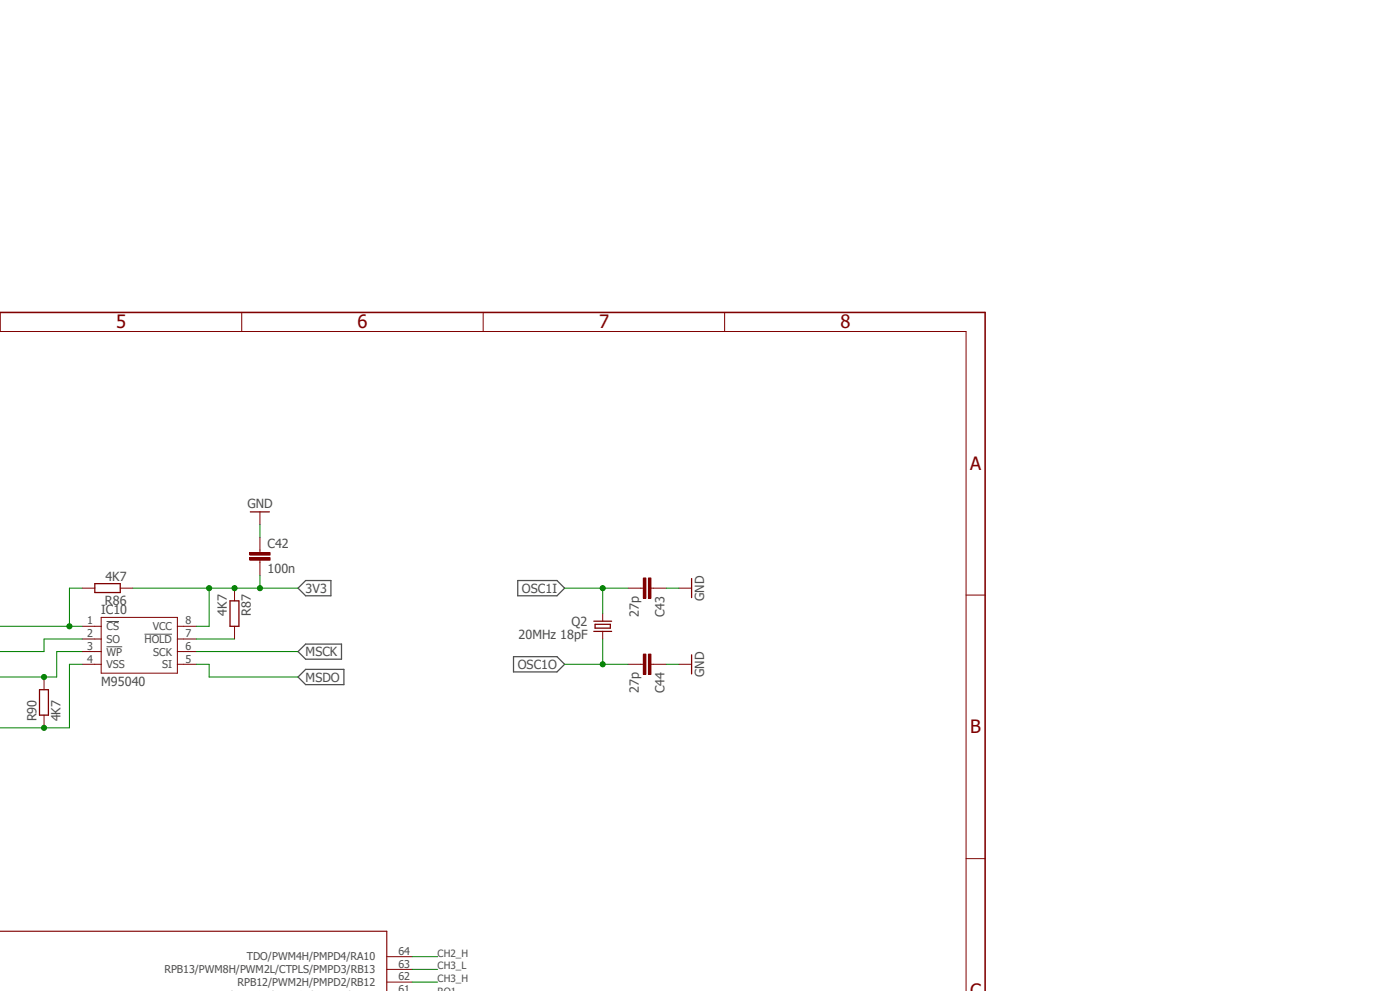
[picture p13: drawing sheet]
<svg xmlns="http://www.w3.org/2000/svg" width="420mm" height="297mm" viewBox="0 0 420 297" stroke-linecap="round" stroke-linejoin="round" font-family="sans-serif">
<defs><g id="words">
<g font-size="5.5" fill="#800000">
<text x="34.8" y="98.4">5</text>
<text x="107.3" y="98.4">6</text>
<text x="179.7" y="98.4">7</text>
<text x="252.1" y="98.4">8</text>
<text x="291" y="140.8">A</text>
<text x="291.1" y="219.8">B</text>
</g>
<g font-size="3.8" fill="#505050">
<text x="74.3" y="152.3">GND</text>
<text x="80.3" y="164.3">C42</text>
<text x="31.6" y="174">4K7</text>
<text x="80.3" y="171.9">100n</text>
<text x="91.7" y="177.6">3V3</text>
<text x="156.6" y="177.6">OSC1I</text>
<text x="30.4" y="183.9">IC10</text>
<text x="31.5" y="181.2">R86</text>
<text x="68.1" y="184.5" transform="rotate(-90 68.1 184.5)">4K7</text>
<text x="75.3" y="184.7" transform="rotate(-90 75.3 184.7)">R87</text>
<text x="191.7" y="184.8" transform="rotate(-90 191.7 184.8)">27p</text>
<text x="199.3" y="184.9" transform="rotate(-90 199.3 184.9)">C43</text>
<text x="211.3" y="180.1" transform="rotate(-90 211.3 180.1)">GND</text>
<text x="155.6" y="191.5">20MHz 18pF</text>
<text x="171.5" y="187.7">Q2</text>
<text x="91.7" y="196.6">MSCK</text>
<text x="155.3" y="200.4">OSC1O</text>
<text x="211.3" y="202.9" transform="rotate(-90 211.3 202.9)">GND</text>
<text x="30.4" y="205.6">M95040</text>
<text x="91.7" y="204.3">MSDO</text>
<text x="191.7" y="207.6" transform="rotate(-90 191.7 207.6)">27p</text>
<text x="199.3" y="207.8" transform="rotate(-90 199.3 207.8)">C44</text>
<text x="11" y="216.2" transform="rotate(-90 11 216.2)">R90</text>
<text x="18.2" y="216.2" transform="rotate(-90 18.2 216.2)">4K7</text>
</g>
<g font-size="3.2" fill="#505050">
<text x="26.2" y="187.2">1</text>
<text x="26.2" y="191">2</text>
<text x="32" y="188.8">CS</text>
<text x="45.8" y="188.8">VCC</text>
<text x="55.6" y="191">7</text>
<text x="55.6" y="187.2">8</text>
<text x="26.2" y="194.8">3</text>
<text x="32" y="192.7">SO</text>
<text x="32" y="196.5">WP</text>
<text x="43.3" y="192.7">HOLD</text>
<text x="46" y="196.5">SCK</text>
<text x="55.6" y="194.8">6</text>
<text x="26.2" y="198.6">4</text>
<text x="32" y="200.2">VSS</text>
<text x="48.6" y="200.3">SI</text>
<text x="55.6" y="198.6">5</text>
<text x="74" y="287.9">TDO/PWM4H/PMPD4/RA10</text>
<text x="119.5" y="286.2">64</text>
<text x="49.3" y="291.7">RPB13/PWM8H/PWM2L/CTPLS/PMPD3/RB13</text>
<text x="119.5" y="293.8">62</text>
<text x="119.5" y="290">63</text>
<text x="71.3" y="295.5">RPB12/PWM2H/PMPD2/RB12</text>
<text x="119.5" y="297.6">61</text>
</g>
<g font-size="3" fill="#505050">
<text x="131.3" y="286.7">CH2_H</text>
<text x="131.3" y="290.5">CH3_L</text>
<text x="131.3" y="294.3">CH3_H</text>
</g>
</g></defs>
<path d="M296.1 93.1l-296.2 203.9 .2 .1" fill="none" stroke="#fff" stroke-width=".3"/>
<path d="M32 186.3h3.7M32 193.8h4.7M43.3 190.1h8.3" fill="none" stroke="#505050" stroke-width=".3"/>
<path d="M91.7 174h7.6v4.6h-7.6l-2.3-2.3zM155.3 174h11.8l2.3 2.3-2.3 2.3h-11.8zM89.4 195.3l2.3-2.3h10.7v4.6h-10.7zM154.1 196.8h13l2.3 2.3-2.3 2.3h-13zM91.7 200.6h11.5v4.6h-11.5l-2.3-2.3z" fill="none" stroke="#505050" stroke-width=".38"/>
<path d="M0 279.1h116v18" fill="none" stroke="#800000" stroke-width=".34"/>
<path d="M180.8 183.9v2.3M180.8 189.2v2.3M192.2 199.1h.8M195.3 199.1h.7M116 294.3h7.7M116 290.5h7.7M116 286.7h7.7" fill="none" stroke="#800000" stroke-width=".3"/>
<path d="M178.1 186.2h5.4M178.1 189.2h5.4M178.5 187.1h4.6v1.2h-4.6z" fill="none" stroke="#800000" stroke-width=".38"/>
<path d="M193 196h.8v6.1h-.8z" fill-rule="evenodd" fill="#800000"/>
<path d="M193 196h.8v6.1h-.8z" fill="none" stroke="#800000" stroke-width=".3"/>
<path d="M194.5 196h.8v6.1h-.8z" fill-rule="evenodd" fill="#800000"/>
<path d="M192.2 176.3h.8M195.3 176.3h.7M188.4 199.1h3.8M194.5 196h.8v6.1h-.8zM196 199.1h3.9" fill="none" stroke="#800000" stroke-width=".3"/>
<path d="M193 173.2h.8v6.1h-.8z" fill-rule="evenodd" fill="#800000"/>
<path d="M193 173.2h.8v6.1h-.8z" fill="none" stroke="#800000" stroke-width=".3"/>
<path d="M194.5 173.2h.8v6.1h-.8z" fill-rule="evenodd" fill="#800000"/>
<g fill="none" stroke="#800000" stroke-width=".3">
<path d="M0 99.4h289.8v197.7M.1 93.6v5.8M72.5 93.6v5.8M144.9 93.6v5.8M217.4 93.6v5.8M78 153.4v3.8M24.6 176.3h3.8M36.1 176.3h3.8M70.4 176.3v3.8M78 164.8v.8M78 167.9v.8M188.4 176.3h3.8"/>
<path d="M194.5 173.2h.8v6.1h-.8zM196 176.3h3.9M203.7 176.3h3.8M289.8 178.4h5.7M24.6 199.1h5.8M24.6 187.7h5.8M24.6 191.5h5.8M24.6 195.3h5.8M30.4 185h22.8v16.8h-22.8zM53.2 199.1h5.7M53.2 187.7h5.7M53.2 191.5h5.7"/>
<path d="M53.2 195.3h5.7M70.4 187.7v3.8M203.7 199.1h3.8M13.2 202.9v3.8M13.2 214.3v3.8M289.8 257.3h5.7"/>
</g>
<path d="M75.1 153.4h5.7M28.4 174.9h7.7v2.7h-7.7zM207.5 173.4v5.7M69 180.1h2.7v7.6h-2.7zM207.5 196.3v5.7M11.9 206.7h2.6v7.6h-2.6z" fill="none" stroke="#800000" stroke-width=".38"/>
<path d="M-.1 93.6h295.6v203.5" fill="none" stroke="#800000" stroke-width=".47"/>
<path d="M74.9 167.1h6.1v.8h-6.1z" fill-rule="evenodd" fill="#800000"/>
<path d="M74.9 167.1h6.1v.8h-6.1z" fill="none" stroke="#800000" stroke-width=".3"/>
<path d="M74.9 165.6h6.1v.8h-6.1z" fill-rule="evenodd" fill="#800000"/>
<path d="M74.9 165.6h6.1v.8h-6.1zM78 161v3.8M78 168.7v3.8" fill="none" stroke="#800000" stroke-width=".3"/>
<path d="M78 172.5v3.8M89.4 176.3h-26.7v11.4h-3.8" fill="none" stroke="#008000" stroke-width=".3"/>
<circle cx="78" cy="176.3" r=".76" fill="#008000"/>
<g fill="none" stroke="#008000" stroke-width=".3">
<path d="M39.9 176.3h22.8"/>
<circle cx="78" cy="176.3" r=".76"/>
</g>
<circle cx="62.7" cy="176.3" r=".76" fill="#008000"/>
<circle cx="62.7" cy="176.3" r=".76" fill="none" stroke="#008000" stroke-width=".3"/>
<circle cx="70.4" cy="176.3" r=".76" fill="#008000"/>
<g fill="none" stroke="#008000" stroke-width=".3">
<path d="M199.9 176.3h3.8M24.6 199.1h-3.8v19h-20.9M199.9 199.1h3.8"/>
<circle cx="70.4" cy="176.3" r=".76"/>
</g>
<circle cx="13.2" cy="218.1" r=".76" fill="#008000"/>
<g fill="none" stroke="#008000" stroke-width=".3">
<path d="M78 157.2v3.8M169.4 176.3h19M180.8 176.3v7.6"/>
<circle cx="13.2" cy="218.1" r=".76"/>
</g>
<circle cx="180.8" cy="176.3" r=".76" fill="#008000"/>
<g fill="none" stroke="#008000" stroke-width=".3">
<path d="M169.4 199.1h19M180.8 191.5v7.6"/>
<circle cx="180.8" cy="176.3" r=".76"/>
</g>
<circle cx="180.8" cy="199.1" r=".76" fill="#008000"/>
<g fill="none" stroke="#008000" stroke-width=".3">
<path d="M24.6 195.3h-7.6v7.6h-17.1M58.9 191.5h11.5M123.7 286.7h7.6M123.7 290.5h7.6M123.7 294.3h7.6"/>
<circle cx="180.8" cy="199.1" r=".76"/>
</g>
<circle cx="13.2" cy="202.9" r=".76" fill="#008000"/>
<g fill="none" stroke="#008000" stroke-width=".3">
<path d="M24.6 176.3h-3.8v11.4M-.1 187.7h24.7M24.6 191.5h-11.4v3.8h-13.3M58.9 195.3h30.5M58.9 199.1h3.8v3.8h26.7"/>
<circle cx="13.2" cy="202.9" r=".76"/>
</g>
<circle cx="20.8" cy="187.7" r=".76" fill="#008000"/>
<circle cx="20.8" cy="187.7" r=".76" fill="none" stroke="#008000" stroke-width=".3"/>
<use href="#words"/>
</svg>
